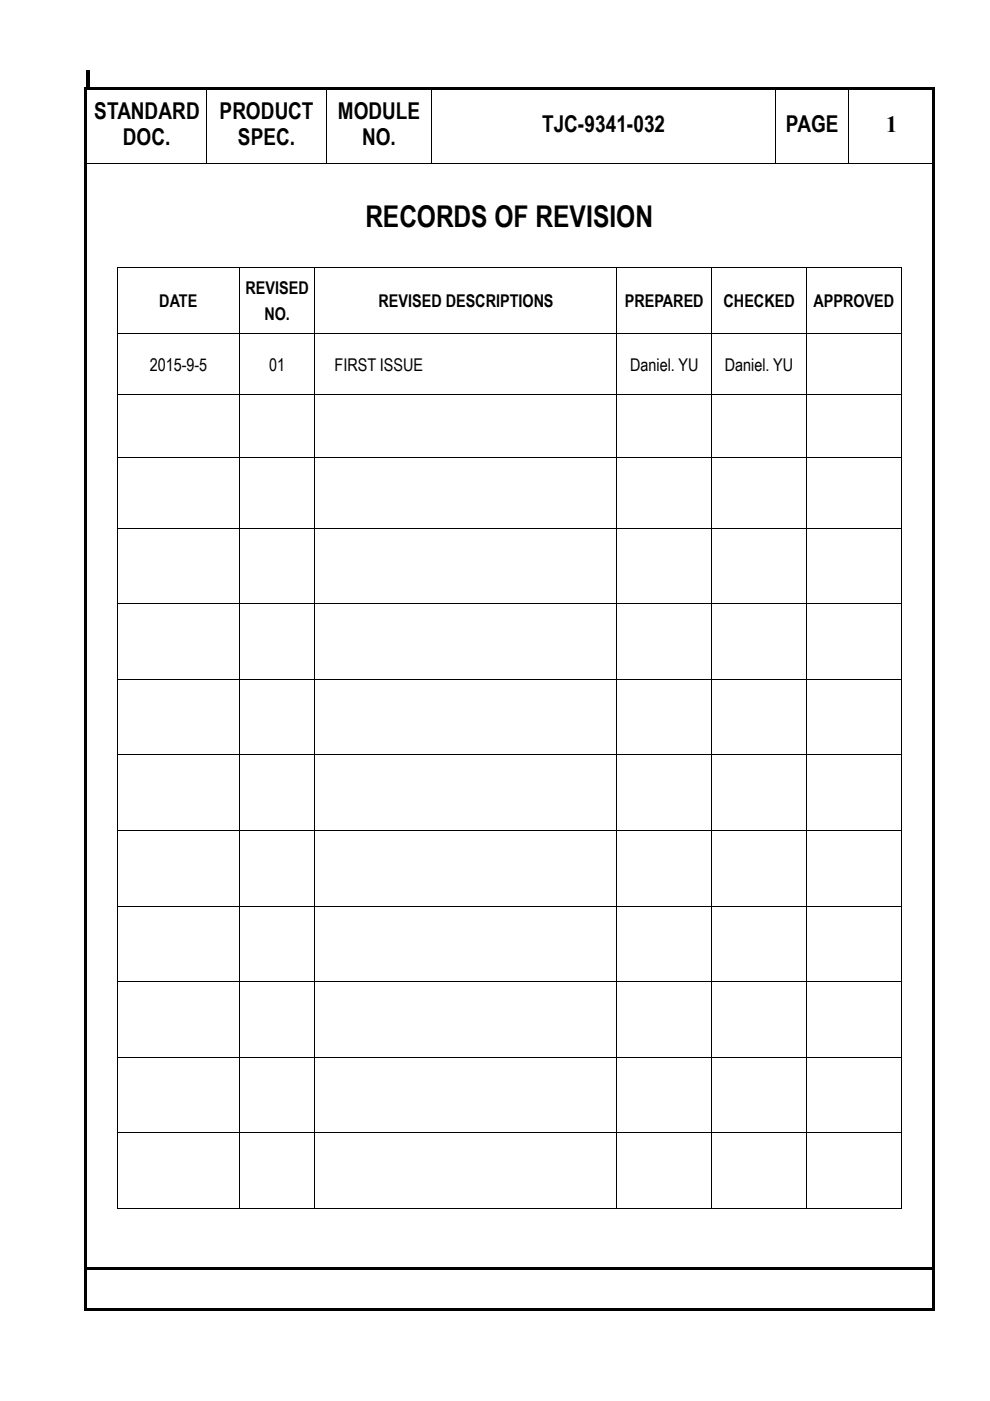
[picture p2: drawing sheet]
<svg xmlns="http://www.w3.org/2000/svg" width="210mm" height="297mm" viewBox="0 0 210 297" stroke-linecap="round" stroke-linejoin="round" font-family="sans-serif">
<defs><g id="words">
<text font-size="6.3" x="77.5" y="48">RECORDS OF REVISION</text>
<g font-size="4.9">
<text x="20" y="25.2">STANDARD</text>
<text x="46.6" y="25.2">PRODUCT</text>
<text x="71.6" y="25.2">MODULE</text>
<text x="115" y="28">TJC-9341-032</text>
<text x="166.6" y="28">PAGE</text>
<text x="187.8" y="28">1</text>
<text x="26.1" y="30.8">DOC.</text>
<text x="50.5" y="30.8">SPEC.</text>
<text x="76.8" y="30.8">NO.</text>
</g>
<g font-size="3.7">
<text x="33.8" y="65.1">DATE</text>
<text x="52.1" y="62.3">REVISED</text>
<text x="80.3" y="65.1">REVISED DESCRIPTIONS</text>
<text x="132.5" y="65.1">PREPARED</text>
<text x="153.4" y="65.1">CHECKED</text>
<text x="172.5" y="65.1">APPROVED</text>
<text x="56" y="67.8">NO.</text>
<text x="31.7" y="78.7">2015-9-5</text>
<text x="57.1" y="78.7">01</text>
<text x="71" y="78.7">FIRST ISSUE</text>
<text x="133.6" y="78.7">Daniel. YU</text>
<text x="153.7" y="78.7">Daniel. YU</text>
</g>
</g></defs>
<g fill="#000">
<path d="M17.8 18.5h.5v.5h-.5zM18.3 15h.7v4.1h-.7zM18.3 18.5h179.4v.5h-179.4zM197.7 18.5h.5v.5h-.5zM18.3 34.5h.2v.2h-.2zM43.8 34.5h.1v.2h-.1zM69.2 34.5h.1v.2h-.1zM91.4 34.5h.2v.2h-.2zM164.3 34.5h.2v.2h-.2zM179.8 34.5h.2v.2h-.2zM24.8 56.7h.2v.1h-.2zM50.8 56.7h.2v.1h-.2z"/>
<path d="M66.6 56.7h.2v.1h-.2zM130.7 56.7h.2v.1h-.2zM150.8 56.7h.2v.1h-.2zM170.9 56.7h.1v.1h-.1zM191 56.7h.2v.1h-.2zM24.8 70.6h.2v.2h-.2zM50.8 70.6h.2v.2h-.2zM66.6 70.6h.2v.2h-.2zM130.7 70.6h.2v.2h-.2zM150.8 70.6h.2v.2h-.2zM170.9 70.6h.1v.2h-.1zM191 70.6h.2v.2h-.2z"/>
<path d="M24.8 83.6h.2v.2h-.2zM24.8 96.9h.2v.2h-.2zM50.8 83.6h.2v.2h-.2zM50.8 96.9h.2v.2h-.2zM66.6 83.6h.2v.2h-.2zM66.6 96.9h.2v.2h-.2zM130.7 83.6h.2v.2h-.2zM130.7 96.9h.2v.2h-.2zM150.8 83.6h.2v.2h-.2zM150.8 96.9h.2v.2h-.2zM170.9 83.6h.1v.2h-.1zM170.9 96.9h.1v.2h-.1z"/>
<path d="M191 83.6h.2v.2h-.2zM191 96.9h.2v.2h-.2zM24.8 112h.2v.1h-.2zM50.8 112h.2v.1h-.2zM66.6 112h.2v.1h-.2zM130.7 112h.2v.1h-.2zM150.8 112h.2v.1h-.2zM170.9 112h.1v.1h-.1zM191 112h.2v.1h-.2zM24.8 128h.2v.1h-.2zM50.8 128h.2v.1h-.2zM66.6 128h.2v.1h-.2z"/>
<path d="M130.7 128h.2v.1h-.2zM150.8 128h.2v.1h-.2zM170.9 128h.1v.1h-.1zM191 128h.2v.1h-.2zM24.8 144h.2v.1h-.2zM50.8 144h.2v.1h-.2zM66.6 144h.2v.1h-.2zM130.7 144h.2v.1h-.2zM150.8 144h.2v.1h-.2zM170.9 144h.1v.1h-.1zM191 144h.2v.1h-.2zM24.8 160h.2v.1h-.2z"/>
<path d="M24.8 176.1h.2v.1h-.2zM50.8 160h.2v.1h-.2zM50.8 176.1h.2v.1h-.2zM66.6 160h.2v.1h-.2zM66.6 176.1h.2v.1h-.2zM130.7 160h.2v.1h-.2zM130.7 176.1h.2v.1h-.2zM150.8 160h.2v.1h-.2zM150.8 176.1h.2v.1h-.2zM170.9 160h.1v.1h-.1zM170.9 176.1h.1v.1h-.1zM191 160h.2v.1h-.2z"/>
<path d="M191 176.1h.2v.1h-.2zM24.8 192.1h.2v.1h-.2zM50.8 192.1h.2v.1h-.2zM66.6 192.1h.2v.1h-.2zM130.7 192.1h.2v.1h-.2zM150.8 192.1h.2v.1h-.2zM170.9 192.1h.1v.1h-.1zM191 192.1h.2v.1h-.2zM24.8 208.1h.2v.1h-.2zM50.8 208.1h.2v.1h-.2zM66.6 208.1h.2v.1h-.2zM130.7 208.1h.2v.1h-.2z"/>
<path d="M150.8 208.1h.2v.1h-.2zM170.9 208.1h.1v.1h-.1zM191 208.1h.2v.1h-.2zM24.8 224.1h.2v.1h-.2zM50.8 224.1h.2v.1h-.2zM66.6 224.1h.2v.1h-.2zM130.7 224.1h.2v.1h-.2zM150.8 224.1h.2v.1h-.2zM170.9 224.1h.1v.1h-.1zM191 224.1h.2v.1h-.2zM24.8 240.1h.2v.1h-.2zM24.8 256.1h.2v.1h-.2z"/>
<path d="M50.8 240.1h.2v.1h-.2zM50.8 256.1h.2v.1h-.2zM66.6 240.1h.2v.1h-.2zM66.6 256.1h.2v.1h-.2zM130.7 240.1h.2v.1h-.2zM130.7 256.1h.2v.1h-.2zM150.8 240.1h.2v.1h-.2zM150.8 256.1h.2v.1h-.2zM170.9 240.1h.1v.1h-.1zM170.9 256.1h.1v.1h-.1zM191 240.1h.2v.1h-.2zM191 256.1h.2v.1h-.2z"/>
<path d="M17.8 19h.5v258.5h-.5zM17.8 277.5h.5v.5h-.5zM18.3 268.7h.5v.5h-.5zM18.3 277.4h.5v.5h-.5zM18.3 277.5h179.4v.5h-179.4zM18.8 268.7h178.6v.5h-178.6zM18.8 277.4h178.9v.5h-178.9zM197.4 268.7h.6v.5h-.6zM197.4 277.4h.6v.5h-.6zM197.7 19h.5v258.5h-.5zM197.7 277.5h.5v.5h-.5z"/>
</g>
<path d="M18.3 18.9h179.4" fill="none" stroke="#000" stroke-width=".25"/>
<g fill="none" stroke="#000" stroke-width=".21">
<path d="M43.9 19v15.5M69.3 19v15.5M91.5 19v15.5M164.4 19v15.5M179.9 19v15.5M18.5 34.6h25.3M43.9 34.6h25.3M69.3 34.6h22.1M91.6 34.6h72.7M164.5 34.6h15.3M180 34.6h17.7M24.9 56.8v13.8"/>
<path d="M25 56.8h25.8M50.9 56.8v13.8M51 56.8h15.6M66.7 56.8v13.8M66.8 56.8h63.9M130.8 56.8v13.8M130.9 56.8h19.9M150.9 56.8v13.8M151 56.8h19.9M170.9 56.8v13.8M171 56.8h20M191.1 56.8v13.8"/>
<path d="M24.9 70.8v12.8M25 70.7h25.8M50.9 70.8v12.8M51 70.7h15.6M66.7 70.8v12.8M66.8 70.7h63.9M130.8 70.8v12.8M130.9 70.7h19.9M150.9 70.8v12.8M151 70.7h19.9M170.9 70.8v12.8M171 70.7h20"/>
<path d="M191.1 70.8v12.8M24.9 83.8v13.1M24.9 97.1v14.9M25 83.7h25.8M25 97h25.8M50.9 83.8v13.1M50.9 97.1v14.9M51 83.7h15.6M51 97h15.6M66.7 83.8v13.1M66.7 97.1v14.9M66.8 83.7h63.9"/>
<path d="M66.8 97h63.9M130.8 83.8v13.1M130.8 97.1v14.9M130.9 83.7h19.9M130.9 97h19.9M150.9 83.8v13.1M150.9 97.1v14.9M151 83.7h19.9M151 97h19.9M170.9 83.8v13.1M170.9 97.1v14.9M171 83.7h20"/>
<path d="M171 97h20M191.1 83.8v13.1M191.1 97.1v14.9M24.9 112.1v15.9M25 112h25.8M50.9 112.1v15.9M51 112h15.6M66.7 112.1v15.9M66.8 112h63.9M130.8 112.1v15.9M130.9 112h19.9M150.9 112.1v15.9"/>
<path d="M151 112h19.9M170.9 112.1v15.9M171 112h20M191.1 112.1v15.9M24.9 128.1v15.9M25 128h25.8M50.9 128.1v15.9M51 128h15.6M66.7 128.1v15.9M66.8 128h63.9M130.8 128.1v15.9M130.9 128h19.9"/>
<path d="M150.9 128.1v15.9M151 128h19.9M170.9 128.1v15.9M171 128h20M191.1 128.1v15.9M24.9 144.1v15.9M25 144h25.8M50.9 144.1v15.9M51 144h15.6M66.7 144.1v15.9M66.8 144h63.9M130.8 144.1v15.9"/>
<path d="M130.9 144h19.9M150.9 144.1v15.9M151 144h19.9M170.9 144.1v15.9M171 144h20M191.1 144.1v15.9M24.9 160.1v16M24.9 176.2v15.9M25 160h25.8M25 176.1h25.8M50.9 160.1v16M50.9 176.2v15.9"/>
<path d="M51 160h15.6M51 176.1h15.6M66.7 160.1v16M66.7 176.2v15.9M66.8 160h63.9M66.8 176.1h63.9M130.8 160.1v16M130.8 176.2v15.9M130.9 160h19.9M130.9 176.1h19.9M150.9 160.1v16M150.9 176.2v15.9"/>
<path d="M151 160h19.9M151 176.1h19.9M170.9 160.1v16M170.9 176.2v15.9M171 160h20M171 176.1h20M191.1 160.1v16M191.1 176.2v15.9M24.9 192.2v15.9M25 192.1h25.8M50.9 192.2v15.9M51 192.1h15.6"/>
<path d="M66.7 192.2v15.9M66.8 192.1h63.9M130.8 192.2v15.9M130.9 192.1h19.9M150.9 192.2v15.9M151 192.1h19.9M170.9 192.2v15.9M171 192.1h20M191.1 192.2v15.9M24.9 208.2v15.9M25 208.1h25.8M50.9 208.2v15.9"/>
<path d="M51 208.1h15.6M66.7 208.2v15.9M66.8 208.1h63.9M130.8 208.2v15.9M130.9 208.1h19.9M150.9 208.2v15.9M151 208.1h19.9M170.9 208.2v15.9M171 208.1h20M191.1 208.2v15.9M24.9 224.2v15.9M25 224.1h25.8"/>
<path d="M50.9 224.2v15.9M51 224.1h15.6M66.7 224.2v15.9M66.8 224.1h63.9M130.8 224.2v15.9M130.9 224.1h19.9M150.9 224.2v15.9M151 224.1h19.9M170.9 224.2v15.9M171 224.1h20M191.1 224.2v15.9M24.9 240.2v15.9"/>
<path d="M25 240.1h25.8M25 256.1h25.8M50.9 240.2v15.9M51 240.1h15.6M51 256.1h15.6M66.7 240.2v15.9M66.8 240.1h63.9M66.8 256.1h63.9M130.8 240.2v15.9M130.9 240.1h19.9M130.9 256.1h19.9M150.9 240.2v15.9"/>
<path d="M151 240.1h19.9M151 256.1h19.9M170.9 240.2v15.9M171 240.1h20M171 256.1h20M191.1 240.2v15.9"/>
</g>
<use href="#words"/>
</svg>
